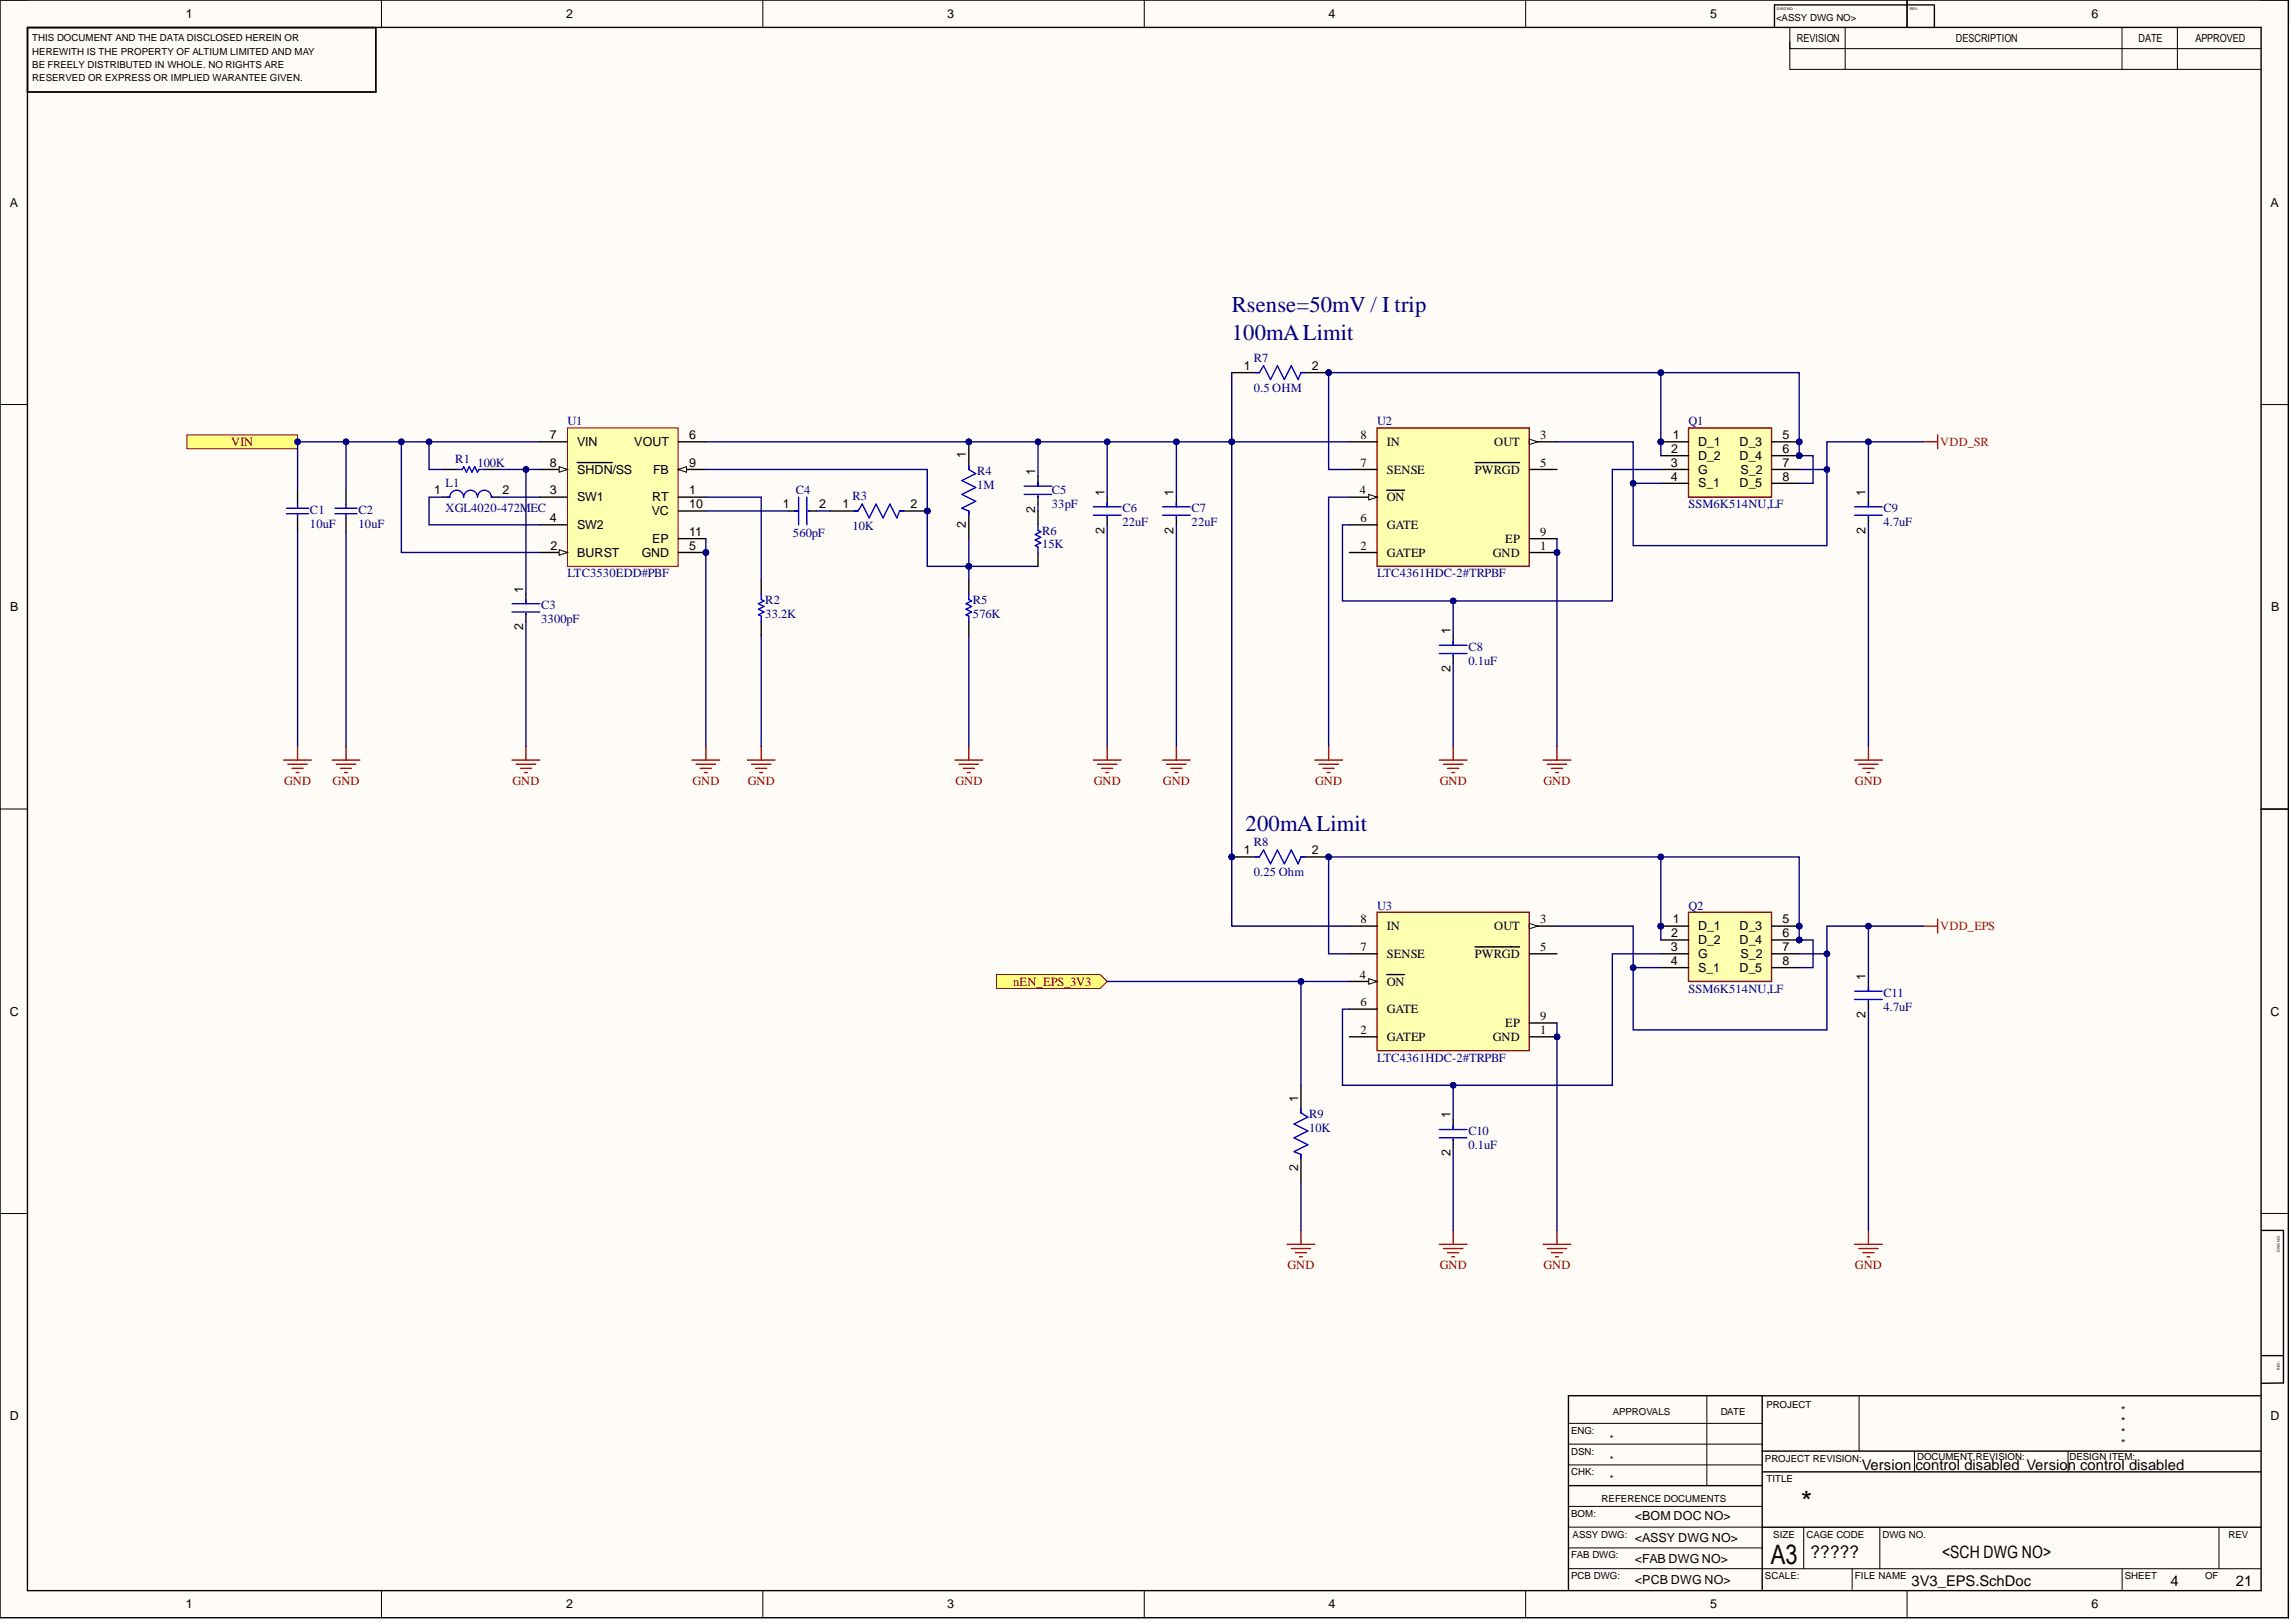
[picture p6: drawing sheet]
<svg xmlns="http://www.w3.org/2000/svg" width="420mm" height="297mm" viewBox="0 0 420 297" stroke-linecap="round" stroke-linejoin="round" font-family="sans-serif">
<defs><g id="words">
<text font-size="5.4" x="329.7" y="276.8">*</text>
<text font-size="4.9" x="324.2" y="286.2">A3</text>
<g font-size="4.1" fill="#000080">
<text x="225.5" y="57.1">Rsense=50mV / I trip</text>
<text x="225.5" y="62.2">100mALimit</text>
<text x="228" y="152.1">200mALimit</text>
</g>
<text font-size="3.2" x="331.5" y="285.1">?????</text>
<text font-size="3.1" x="355.6" y="285.1">&lt;SCH DWG NO&gt;</text>
<g font-size="2.7">
<text x="340.9" y="269">Version control disabled Version control disabled</text>
<text x="350" y="290.3">3V3_EPS.SchDoc</text>
<text x="397.4" y="290.3">4</text>
<text x="409.4" y="290.3">21</text>
</g>
<g font-size="2.3">
<text x="34" y="3.3">1</text>
<text x="103.6" y="3.3">2</text>
<text x="173.4" y="3.3">3</text>
<text x="243.2" y="3.3">4</text>
<text x="313.1" y="3.3">5</text>
<text x="382.9" y="3.3">6</text>
<text x="1.8" y="37.8">A</text>
<text x="415.7" y="37.8">A</text>
<text x="227.7" y="67.7">1</text>
<text x="240.2" y="67.7">2</text>
<text x="100.7" y="80.4">7</text>
<text x="105.7" y="81.6">VIN</text>
<text x="116.1" y="81.6">VOUT</text>
<text x="126.2" y="80.4">6</text>
<text x="176.9" y="83.9" transform="rotate(-90 176.9 83.9)">1</text>
<text x="249.1" y="80.4">8</text>
<text x="253.9" y="81.6">IN</text>
<text x="273.6" y="81.6">OUT</text>
<text x="282" y="80.4">3</text>
<text x="306" y="82.9">2</text>
<text x="306.2" y="80.4">1</text>
<text x="310.9" y="81.6">D_1</text>
<text x="318.5" y="81.6">D_3</text>
<text x="326.3" y="80.4">5</text>
<text x="326.3" y="82.9">6</text>
<text x="100.7" y="85.4">8</text>
<text x="105.7" y="86.7">SHDN/SS</text>
<text x="119.6" y="86.7">FB</text>
<text x="126.2" y="85.4">9</text>
<text x="189.5" y="86.9" transform="rotate(-90 189.5 86.9)">1</text>
<text x="249.1" y="85.4">7</text>
<text x="253.9" y="86.7">SENSE</text>
<text x="270" y="86.7">PWRGD</text>
<text x="282" y="85.4">5</text>
<text x="305.9" y="85.4">3</text>
<text x="305.9" y="88">4</text>
<text x="310.9" y="84.2">D_2</text>
<text x="310.9" y="86.7">G</text>
<text x="310.9" y="89.2">S_1</text>
<text x="318.5" y="84.2">D_4</text>
<text x="318.5" y="89.2">D_5</text>
<text x="318.7" y="86.7">S_2</text>
<text x="326.3" y="85.4">7</text>
<text x="326.3" y="88">8</text>
<text x="79.5" y="90.5">1</text>
<text x="92" y="90.5">2</text>
<text x="100.7" y="90.5">3</text>
<text x="100.7" y="95.6">4</text>
<text x="105.7" y="91.8">SW1</text>
<text x="119.3" y="94.3">VC</text>
<text x="119.4" y="91.8">RT</text>
<text x="126.2" y="90.5">1</text>
<text x="126.2" y="93">10</text>
<text x="143.3" y="93">1</text>
<text x="150" y="93">2</text>
<text x="154.2" y="93">1</text>
<text x="166.7" y="93">2</text>
<text x="189.5" y="93.9" transform="rotate(-90 189.5 93.9)">2</text>
<text x="202.2" y="90.7" transform="rotate(-90 202.2 90.7)">1</text>
<text x="214.9" y="90.7" transform="rotate(-90 214.9 90.7)">1</text>
<text x="249" y="90.5">4</text>
<text x="249.1" y="95.6">6</text>
<text x="253.9" y="91.8">ON</text>
<text x="341.5" y="90.7" transform="rotate(-90 341.5 90.7)">1</text>
<text x="100.8" y="100.6">2</text>
<text x="105.7" y="101.9">BURST</text>
<text x="105.7" y="96.8">SW2</text>
<text x="117.5" y="101.9">GND</text>
<text x="119.4" y="99.3">EP</text>
<text x="126.2" y="100.6">5</text>
<text x="126.2" y="98.1">11</text>
<text x="176.9" y="96.6" transform="rotate(-90 176.9 96.6)">2</text>
<text x="202.2" y="97.7" transform="rotate(-90 202.2 97.7)">2</text>
<text x="214.9" y="97.7" transform="rotate(-90 214.9 97.7)">2</text>
<text x="249.1" y="100.6">2</text>
<text x="253.9" y="96.8">GATE</text>
<text x="253.9" y="101.9">GATEP</text>
<text x="273.3" y="101.9">GND</text>
<text x="275.6" y="99.3">EP</text>
<text x="282" y="98.1">9</text>
<text x="282" y="100.6">1</text>
<text x="341.5" y="97.7" transform="rotate(-90 341.5 97.7)">2</text>
<text x="1.9" y="111.8">B</text>
<text x="95.8" y="108.5" transform="rotate(-90 95.8 108.5)">1</text>
<text x="415.8" y="111.8">B</text>
<text x="95.8" y="115.4" transform="rotate(-90 95.8 115.4)">2</text>
<text x="265.5" y="116.1" transform="rotate(-90 265.5 116.1)">1</text>
<text x="265.5" y="123" transform="rotate(-90 265.5 123)">2</text>
<text x="227.7" y="156.3">1</text>
<text x="240.2" y="156.3">2</text>
<text x="249.1" y="169">8</text>
<text x="253.9" y="170.3">IN</text>
<text x="273.6" y="170.3">OUT</text>
<text x="282" y="169">3</text>
<text x="306" y="171.5">2</text>
<text x="306.2" y="169">1</text>
<text x="310.9" y="170.3">D_1</text>
<text x="310.9" y="172.8">D_2</text>
<text x="318.5" y="170.3">D_3</text>
<text x="318.5" y="172.8">D_4</text>
<text x="326.3" y="169">5</text>
<text x="326.3" y="171.5">6</text>
<text x="249" y="179.1">4</text>
<text x="249.1" y="174.1">7</text>
<text x="253.9" y="175.3">SENSE</text>
<text x="270" y="175.3">PWRGD</text>
<text x="282" y="174.1">5</text>
<text x="305.9" y="174.1">3</text>
<text x="305.9" y="176.6">4</text>
<text x="310.9" y="175.3">G</text>
<text x="310.9" y="177.9">S_1</text>
<text x="318.5" y="177.9">D_5</text>
<text x="318.7" y="175.3">S_2</text>
<text x="326.3" y="174.1">7</text>
<text x="326.3" y="176.6">8</text>
<text x="341.5" y="179.4" transform="rotate(-90 341.5 179.4)">1</text>
<text x="1.8" y="185.9">C</text>
<text x="249.1" y="184.2">6</text>
<text x="253.9" y="180.4">ON</text>
<text x="253.9" y="185.5">GATE</text>
<text x="415.7" y="185.9">C</text>
<text x="249.1" y="189.2">2</text>
<text x="253.9" y="190.5">GATEP</text>
<text x="273.3" y="190.5">GND</text>
<text x="275.6" y="188">EP</text>
<text x="282" y="186.7">9</text>
<text x="282" y="189.2">1</text>
<text x="341.5" y="186.3" transform="rotate(-90 341.5 186.3)">2</text>
<text x="237.7" y="201.7" transform="rotate(-90 237.7 201.7)">1</text>
<text x="265.5" y="204.7" transform="rotate(-90 265.5 204.7)">1</text>
<text x="237.7" y="214.4" transform="rotate(-90 237.7 214.4)">2</text>
<text x="265.5" y="211.6" transform="rotate(-90 265.5 211.6)">2</text>
<text x="1.8" y="259.9">D</text>
<text x="415.7" y="259.9">D</text>
<text x="299.3" y="278.2">&lt;BOM DOC NO&gt;</text>
<text x="299.3" y="286.1">&lt;FAB DWG NO&gt;</text>
<text x="299.3" y="282.3">&lt;ASSY DWG NO&gt;</text>
<text x="299.3" y="289.9">&lt;PCB DWG NO&gt;</text>
<text x="34" y="294.3">1</text>
<text x="103.6" y="294.3">2</text>
<text x="173.4" y="294.3">3</text>
<text x="243.2" y="294.3">4</text>
<text x="313.1" y="294.3">5</text>
<text x="382.9" y="294.3">6</text>
</g>
<g font-size="2.3" fill="#000080">
<text x="229.6" y="66.2">R7</text>
<text x="229.6" y="71.7">0.5 OHM</text>
<text x="103.9" y="77.8">U1</text>
<text x="252.1" y="77.8">U2</text>
<text x="309.1" y="77.8">Q1</text>
<text x="81.6" y="89.2">L1</text>
<text x="83.4" y="84.7">R1</text>
<text x="87.4" y="85.4">100K</text>
<text x="178.9" y="86.9">R4</text>
<text x="178.9" y="89.5">1M</text>
<text x="56.8" y="94">C1</text>
<text x="65.6" y="94">C2</text>
<text x="81.6" y="93.8">XGL4020-472MEC</text>
<text x="145.7" y="90.5">C4</text>
<text x="156.1" y="91.5">R3</text>
<text x="192.6" y="90.5">C5</text>
<text x="192.6" y="93">33pF</text>
<text x="205.5" y="93.8">C6</text>
<text x="218.2" y="93.8">C7</text>
<text x="309.1" y="93">SSM6K514NU,LF</text>
<text x="344.8" y="93.8">C9</text>
<text x="56.8" y="96.6">10uF</text>
<text x="65.6" y="96.6">10uF</text>
<text x="145.2" y="98.3">560pF</text>
<text x="156.1" y="97.1">10K</text>
<text x="190.8" y="97.8">R6</text>
<text x="190.8" y="100.4">15K</text>
<text x="205.5" y="96.3">22uF</text>
<text x="218.2" y="96.3">22uF</text>
<text x="344.8" y="96.3">4.7uF</text>
<text x="103.9" y="105.7">LTC3530EDD#PBF</text>
<text x="252.1" y="105.7">LTC4361HDC-2#TRPBF</text>
<text x="99.1" y="111.5">C3</text>
<text x="140.1" y="110.5">R2</text>
<text x="140.1" y="113">33.2K</text>
<text x="178.1" y="110.5">R5</text>
<text x="178.1" y="113">576K</text>
<text x="99.1" y="114">3300pF</text>
<text x="268.8" y="119.1">C8</text>
<text x="268.8" y="121.6">0.1uF</text>
<text x="229.6" y="154.8">R8</text>
<text x="229.6" y="160.4">0.25 Ohm</text>
<text x="252.1" y="166.5">U3</text>
<text x="309.1" y="166.5">Q2</text>
<text x="309.1" y="181.7">SSM6K514NU,LF</text>
<text x="344.8" y="182.4">C11</text>
<text x="344.8" y="184.9">4.7uF</text>
<text x="252.1" y="194.3">LTC4361HDC-2#TRPBF</text>
<text x="239.7" y="204.7">R9</text>
<text x="239.7" y="207.2">10K</text>
<text x="268.8" y="207.7">C10</text>
<text x="268.8" y="210.3">0.1uF</text>
</g>
<g font-size="2.3" fill="#800000">
<text x="42.3" y="81.6">VIN</text>
<text x="185.5" y="180.4">nEN_EPS_3V3</text>
</g>
<g font-size="2.3" fill="#f00">
<text x="355.2" y="81.6">VDD_SR</text>
<text x="355.2" y="170.3">VDD_EPS</text>
</g>
<g font-size="2.3" fill="#980000">
<text x="52" y="143.7">GND</text>
<text x="60.9" y="143.7">GND</text>
<text x="93.8" y="143.7">GND</text>
<text x="126.8" y="143.7">GND</text>
<text x="136.9" y="143.7">GND</text>
<text x="174.9" y="143.7">GND</text>
<text x="200.2" y="143.7">GND</text>
<text x="212.9" y="143.7">GND</text>
<text x="240.8" y="143.7">GND</text>
<text x="263.6" y="143.7">GND</text>
<text x="282.6" y="143.7">GND</text>
<text x="339.6" y="143.7">GND</text>
<text x="235.7" y="232.3">GND</text>
<text x="263.6" y="232.3">GND</text>
<text x="282.6" y="232.3">GND</text>
<text x="339.6" y="232.3">GND</text>
</g>
<g font-size="2">
<text x="329" y="7.7">REVISION</text>
<text x="358.1" y="7.7">DESCRIPTION</text>
<text x="391.5" y="7.7">DATE</text>
<text x="401.9" y="7.7">APPROVED</text>
<text x="388.3" y="262.8">*</text>
<text x="388.3" y="258.8">*</text>
<text x="388.3" y="260.8">*</text>
<text x="388.3" y="264.8">*</text>
</g>
<g font-size="1.8">
<text x="325.2" y="3.8">&lt;ASSY DWG NO&gt;</text>
<text x="5.9" y="7.6">THIS DOCUMENT AND THE DATA DISCLOSED HEREIN OR</text>
<text x="5.9" y="10">HEREWITH IS THE PROPERTY OF ALTIUM LIMITED AND MAY</text>
<text x="5.9" y="12.5">BE FREELY DISTRIBUTED IN WHOLE. NO RIGHTS ARE</text>
<text x="5.9" y="14.9">RESERVED OR EXPRESS OR IMPLIED WARANTEE GIVEN.</text>
<text x="323.4" y="257.6">PROJECT</text>
<text x="287.7" y="262.4">ENG:</text>
<text x="294.8" y="264">*</text>
<text x="295.3" y="258.9">APPROVALS</text>
<text x="315" y="258.9">DATE</text>
<text x="287.7" y="266.2">DSN:</text>
<text x="294.8" y="267.8">*</text>
<text x="323.1" y="267.5">PROJECT REVISION:</text>
<text x="351" y="267.2">DOCUMENT REVISION:</text>
<text x="378.9" y="267.2">DESIGN ITEM:</text>
<text x="287.7" y="270">CHK:</text>
<text x="293.2" y="274.8">REFERENCE DOCUMENTS</text>
<text x="294.8" y="271.3">*</text>
<text x="323.4" y="271.3">TITLE</text>
<text x="287.7" y="277.6">BOM:</text>
<text x="287.9" y="281.4">ASSY DWG:</text>
<text x="324.7" y="281.4">SIZE</text>
<text x="330.7" y="281.4">CAGE CODE</text>
<text x="344.7" y="281.4">DWG NO.</text>
<text x="408" y="281.4">REV</text>
<text x="287.7" y="285.2">FAB DWG:</text>
<text x="287.7" y="289">PCB DWG:</text>
<text x="323.1" y="289">SCALE:</text>
<text x="339.6" y="289">FILE NAME</text>
<text x="389" y="289">SHEET</text>
<text x="403.7" y="289">OF</text>
</g>
<g font-size=".7">
<text x="325.3" y="1.8">DWG NO:</text>
<text x="349.7" y="1.8">REV:</text>
<text x="417.4" y="229.1" transform="rotate(-90 417.4 229.1)">DWG NO:</text>
<text x="417.4" y="250.7" transform="rotate(-90 417.4 250.7)">REV:</text>
</g>
</g></defs>
<g fill="#fffcf8">
<path d="M0 0h419v296.1h-419z" fill-rule="evenodd"/>
<path d="M5.1 5.1h408.8v286h-408.8z" fill-rule="evenodd"/>
</g>
<g fill="none" stroke="#000" stroke-width=".18">
<path d="M0 0h5.1M69.8 0v5.1M139.7 0v5.1M209.5 0v5.1M279.3 0v5.1M327.7 5.1v7.6M327.7 8.9h86.1M327.7 12.7h86.1M337.8 5.1v7.6M349.1 0v5.1M388.5 5.1v7.6M398.6 5.1v7.6"/>
<path d="M413.9 0h5.1v5.1M0 74h5.1M413.9 74h5.1M0 148.1h5.1M413.9 148.1h5.1M0 222.1h5.1M413.9 222.1h5.1M312.5 255.4v16.5M340.4 255.4v10.2M287.2 264.3h35.4M287.2 260.5h35.4M287.2 268.1h35.4"/>
<path d="M287.2 279.5h35.4M287.2 275.7h35.4M330.2 279.5v7.6M344.2 279.5v7.6M350.5 265.6v3.8M378.6 265.6v3.8M406.3 279.5v7.6M69.8 291.1v5M139.7 291.1v5M209.5 291.1v5M279.3 291.1v5M287.2 287.1h126.7"/>
<path d="M287.2 283.3h35.4M339.1 287.1v3.8M349.1 291.1v5M388.5 287.1v3.8M419 291.1v5"/>
</g>
<g fill="none" stroke="#000" stroke-width=".25">
<path d="M0 0h418.9v296.1h-418.9zM5 5h409v286.1h-409zM68.8 5.1v11.7h-63.8M324.9 .9v4M324.9 .9h29.2M349.1 0v5M354.1 1v4M414 148.1h5M414.1 225.2h4v27.9l-4.1 .1M322.6 255.4v35.5M413.9 255.5l-126.7-.1v35.5M414.1 248.1h4"/>
<path d="M287.2 271.9h35.4M322.6 265.6h91.3M322.6 269.4h91.3M322.6 279.5h91.3"/>
</g>
<circle cx="129.2" cy="101.1" r=".51" fill="#000080"/>
<circle cx="129.2" cy="101.1" r=".51" fill="none" stroke="#000080" stroke-width=".18"/>
<path d="M103.9 78.3h20.3v25.3h-20.3z" fill-rule="evenodd" fill="#ffffb0"/>
<path d="M103.9 78.3h20.3v25.3h-20.3z" fill="none" stroke="#800000" stroke-width=".18"/>
<path d="M124.2 91h5M98.8 101.1h5.1" fill="none" stroke="#000" stroke-width=".25"/>
<path d="M102.4 100.6l1.5 .5-1.5 .5z" fill="#f8fcff"/>
<path d="M102.4 100.6l1.5 .5-1.5 .5z" fill="none" stroke="#000" stroke-width=".18"/>
<path d="M98.8 91h5.1M98.8 96.1h5.1M124.2 101.1h5" fill="none" stroke="#000" stroke-width=".25"/>
<circle cx="129.2" cy="101.1" r=".51" fill="#000080"/>
<circle cx="129.2" cy="101.1" r=".51" fill="none" stroke="#000080" stroke-width=".18"/>
<path d="M98.8 80.9h5.1M98.8 85.9h5.1M124.2 80.9h5" fill="none" stroke="#000" stroke-width=".25"/>
<path d="M102.4 85.4l1.5 .5-1.5 .5z" fill="#f8fcff"/>
<path d="M102.4 85.4l1.5 .5-1.5 .5z" fill="none" stroke="#000" stroke-width=".18"/>
<path d="M105.7 84.7h6.4M124.2 85.9h5" fill="none" stroke="#000" stroke-width=".25"/>
<path d="M124.2 85.9l1.5-.5v1z" fill="#f8fcff"/>
<path d="M124.2 85.9l1.5-.5v1z" fill="none" stroke="#000" stroke-width=".18"/>
<path d="M63.3 89.7v2.6M63.3 94.8v2.5M81.1 85.9h2.5M88.7 85.9h2.5M124.2 93.5h5M124.2 98.6h5M144.4 93.5h1.8M148 93.5h1.5M202.7 91v1.8M202.7 94.5v1.6M139.4 106.2v2.5M139.4 113.8v2.5" fill="none" stroke="#000" stroke-width=".25"/>
<g fill="none" stroke="#00f" stroke-width=".25">
<path d="M61.3 93h4.1M61.3 94h4.1M63.3 92.3v.7M63.3 94v.8M83.6 85.9h1l.3-.5 .5 1 .5-1 .5 1 .5-1 .5 1 .3-.5h1M145.4 93.5h.8M146.2 91v5.1M147.7 91v5.1M148 93.5h.2M200.2 92.8h5M200.2 94.3h5M202.7 92v.8"/>
<path d="M202.7 94.5v.3M139.4 108.7v1l.5 .3-1 .5 1 .5-1 .5 1 .5-1 .5 .5 .3v1"/>
</g>
<circle cx="169.8" cy="93.5" r=".51" fill="#000080"/>
<circle cx="169.8" cy="93.5" r=".51" fill="none" stroke="#000080" stroke-width=".18"/>
<path d="M152 93.5h5.1M164.7 93.5h5.1" fill="none" stroke="#000" stroke-width=".25"/>
<circle cx="169.8" cy="93.5" r=".51" fill="#000080"/>
<circle cx="169.8" cy="93.5" r=".51" fill="none" stroke="#000080" stroke-width=".18"/>
<g fill="none" stroke="#00f" stroke-width=".25">
<path d="M52.5 93h4M52.5 94h4M54.5 92.3v.7M54.5 94v.8M156.3 93.5h.8l.8-1.2 1.2 2.5 1.3-2.5 1.3 2.5 1.2-2.5 1.3 2.5 .5-1.3h.8M187.5 89h5.1M187.5 90.5h5.1M190 88.2v.8M190 90.7v.3M190 96.1v1l.5 .2-1 .5 1 .5-1 .5 1 .5-1 .6 .5 .2v1M212.8 92.8h5.1M212.8 94.3h5.1"/>
<path d="M215.4 92v.8M215.4 94.5v.3M177.4 108.7v1l.5 .3-1 .5 1 .5-1 .5 1 .5-1 .5 .5 .3v1"/>
</g>
<g fill="none" stroke="#980000" stroke-width=".25">
<path d="M51.9 139.1h5.1M52.7 139.9h3.6M54.5 136.6v2.5M60.8 139.1h5.1M61.6 139.9h3.5M63.3 136.6v2.5M93.8 139.1h5M94.5 139.9h3.6M96.3 136.6v2.5M126.7 139.1h5.1M127.5 139.9h3.5M129.2 136.6v2.5"/>
<path d="M136.8 139.1h5.1M137.6 139.9h3.5M139.4 136.6v2.5M200.2 139.1h5M200.9 139.9h3.6M202.7 136.6v2.5M212.8 139.1h5.1M213.6 139.9h3.5M215.4 136.6v2.5M53.5 140.6h2M54.2 141.4h.5M62.3 140.6h2.1"/>
<path d="M63.1 141.4h.5M95.3 140.6h2M96 141.4h.5M128.2 140.6h2M129 141.4h.5M138.4 140.6h2M139.1 141.4h.5M201.7 140.6h2M202.5 141.4h.5M214.4 140.6h2M215.1 141.4h.5"/>
</g>
<path d="M54.5 89.7v2.6M54.5 94.8v2.5M190 87.2v1.8M190 90.7v1.6M190 93.5v2.6M215.4 91v1.8M215.4 94.5v1.6M177.4 106.2v2.5M177.4 113.8v2.5M190 101.1v2.6" fill="none" stroke="#000" stroke-width=".25"/>
<circle cx="177.4" cy="80.9" r=".51" fill="#000080"/>
<circle cx="177.4" cy="80.9" r=".51" fill="none" stroke="#000080" stroke-width=".18"/>
<path d="M177.4 80.9v5" fill="none" stroke="#000" stroke-width=".25"/>
<circle cx="177.4" cy="80.9" r=".51" fill="#000080"/>
<circle cx="177.4" cy="80.9" r=".51" fill="none" stroke="#000080" stroke-width=".18"/>
<path d="M177.4 93.5v5.1" fill="none" stroke="#000" stroke-width=".25"/>
<path d="M177.4 85.2v.7l1.2 .8-2.5 1.3 2.5 1.2-2.5 1.3 2.5 1.3-2.5 1.2 1.3 .5v.8" fill="none" stroke="#00f" stroke-width=".25"/>
<path d="M174.8 139.1h5.1M175.6 139.9h3.5M177.4 136.6v2.5M176.4 140.6h2M177.1 141.4h.5" fill="none" stroke="#980000" stroke-width=".25"/>
<circle cx="285.1" cy="101.1" r=".51" fill="#000080"/>
<circle cx="285.1" cy="101.1" r=".51" fill="none" stroke="#000080" stroke-width=".18"/>
<path d="M252.1 78.3h27.9v25.4h-27.9z" fill-rule="evenodd" fill="#ffffb0"/>
<path d="M252.1 78.3h27.9v25.4h-27.9z" fill="none" stroke="#800000" stroke-width=".25"/>
<path d="M247 91h5.1" fill="none" stroke="#000" stroke-width=".25"/>
<path d="M250.6 90.5l1.5 .5-1.5 .5z" fill="#f8fcff"/>
<path d="M250.6 90.5l1.5 .5-1.5 .5z" fill="none" stroke="#000" stroke-width=".18"/>
<path d="M247 96.1h5.1M247 80.9h5.1M253.9 89.7h3.3M270 84.7h8.2M280 85.9h5.1M280 98.6h5.1M280 80.9h5.1M247 101.1h5.1" fill="none" stroke="#000" stroke-width=".25"/>
<path d="M280 80.4l1.5 .5-1.5 .5z" fill="#f8fcff"/>
<path d="M280 80.4l1.5 .5-1.5 .5z" fill="none" stroke="#000" stroke-width=".18"/>
<path d="M247 85.9h5.1M280 101.1h5.1" fill="none" stroke="#000" stroke-width=".25"/>
<circle cx="285.1" cy="101.1" r=".51" fill="#000080"/>
<circle cx="285.1" cy="101.1" r=".51" fill="none" stroke="#000080" stroke-width=".18"/>
<circle cx="304.1" cy="80.9" r=".51" fill="#000080"/>
<circle cx="304.1" cy="80.9" r=".51" fill="none" stroke="#000080" stroke-width=".18"/>
<circle cx="329.4" cy="80.9" r=".51" fill="#000080"/>
<circle cx="329.4" cy="80.9" r=".51" fill="none" stroke="#000080" stroke-width=".18"/>
<circle cx="329.4" cy="83.4" r=".51" fill="#000080"/>
<circle cx="329.4" cy="83.4" r=".51" fill="none" stroke="#000080" stroke-width=".18"/>
<path d="M309.1 78.3h15.2v12.7h-15.2z" fill-rule="evenodd" fill="#ffffb0"/>
<path d="M309.1 78.3h15.2v12.7h-15.2z" fill="none" stroke="#800000" stroke-width=".25"/>
<path d="M304.1 80.9h5" fill="none" stroke="#000" stroke-width=".25"/>
<circle cx="304.1" cy="80.9" r=".51" fill="#000080"/>
<circle cx="304.1" cy="80.9" r=".51" fill="none" stroke="#000080" stroke-width=".18"/>
<path d="M304.1 83.4h5M304.1 85.9h5M304.1 88.5h5M324.3 80.9h5.1" fill="none" stroke="#000" stroke-width=".25"/>
<circle cx="329.4" cy="80.9" r=".51" fill="#000080"/>
<circle cx="329.4" cy="80.9" r=".51" fill="none" stroke="#000080" stroke-width=".18"/>
<path d="M324.3 83.4h5.1" fill="none" stroke="#000" stroke-width=".25"/>
<circle cx="329.4" cy="83.4" r=".51" fill="#000080"/>
<circle cx="329.4" cy="83.4" r=".51" fill="none" stroke="#000080" stroke-width=".18"/>
<path d="M324.3 85.9h5.1M324.3 88.5h5.1M342.1 91v1.8M342.1 94.5v1.6" fill="none" stroke="#000" stroke-width=".25"/>
<g fill="none" stroke="#980000" stroke-width=".25">
<path d="M240.7 139.1h5.1M241.5 139.9h3.5M243.2 136.6v2.5M263.5 139.1h5.1M264.3 139.9h3.5M266.1 136.6v2.5M282.5 139.1h5.1M283.3 139.9h3.5M285.1 136.6v2.5M339.5 139.1h5.1M340.3 139.9h3.5M342.1 136.6v2.5"/>
<path d="M242.2 140.6h2.1M243 141.4h.5M265 140.6h2.1M265.8 141.4h.5M284 140.6h2.1M284.8 141.4h.5M341.1 140.6h2M341.8 141.4h.5"/>
</g>
<path d="M339.5 92.8h5.1M339.5 94.3h5.1M342.1 92v.8M342.1 94.5v.3" fill="none" stroke="#00f" stroke-width=".25"/>
<circle cx="243.2" cy="68.2" r=".51" fill="#000080"/>
<circle cx="243.2" cy="68.2" r=".51" fill="none" stroke="#000080" stroke-width=".18"/>
<path d="M225.5 68.2h5.1M238.2 68.2h5" fill="none" stroke="#000" stroke-width=".25"/>
<circle cx="243.2" cy="68.2" r=".51" fill="#000080"/>
<circle cx="243.2" cy="68.2" r=".51" fill="none" stroke="#000080" stroke-width=".18"/>
<path d="M229.8 68.2h.8l.7-1.3 1.3 2.6 1.3-2.6 1.2 2.6 1.3-2.6 1.3 2.6 .5-1.3h.7" fill="none" stroke="#00f" stroke-width=".25"/>
<path d="M34.2 79.6h20.3v2.5h-20.3z" fill-rule="evenodd" fill="#ffff80"/>
<path d="M34.2 79.6h20.3v2.5h-20.3z" fill="none" stroke="#800000" stroke-width=".18"/>
<circle cx="54.5" cy="80.9" r=".51" fill="#000080"/>
<circle cx="54.5" cy="80.9" r=".51" fill="none" stroke="#000080" stroke-width=".18"/>
<circle cx="285.1" cy="189.8" r=".51" fill="#000080"/>
<circle cx="285.1" cy="189.8" r=".51" fill="none" stroke="#000080" stroke-width=".18"/>
<path d="M252.1 167h27.9v25.3h-27.9z" fill-rule="evenodd" fill="#ffffb0"/>
<path d="M252.1 167h27.9v25.3h-27.9z" fill="none" stroke="#800000" stroke-width=".25"/>
<path d="M247 179.6h5.1" fill="none" stroke="#000" stroke-width=".25"/>
<path d="M250.6 179.1l1.5 .5-1.5 .5z" fill="#f8fcff"/>
<path d="M250.6 179.1l1.5 .5-1.5 .5z" fill="none" stroke="#000" stroke-width=".18"/>
<path d="M247 169.5h5.1M253.9 178.4h3.3M270 173.3h8.2M280 174.6h5.1M280 169.5h5.1M247 184.7h5.1M247 189.8h5.1M280 187.2h5.1" fill="none" stroke="#000" stroke-width=".25"/>
<path d="M280 169l1.5 .5-1.5 .5z" fill="#f8fcff"/>
<path d="M280 169l1.5 .5-1.5 .5z" fill="none" stroke="#000" stroke-width=".18"/>
<path d="M247 174.6h5.1M280 189.8h5.1" fill="none" stroke="#000" stroke-width=".25"/>
<circle cx="285.1" cy="189.8" r=".51" fill="#000080"/>
<circle cx="285.1" cy="189.8" r=".51" fill="none" stroke="#000080" stroke-width=".18"/>
<circle cx="304.1" cy="169.5" r=".51" fill="#000080"/>
<circle cx="304.1" cy="169.5" r=".51" fill="none" stroke="#000080" stroke-width=".18"/>
<circle cx="329.4" cy="169.5" r=".51" fill="#000080"/>
<circle cx="329.4" cy="169.5" r=".51" fill="none" stroke="#000080" stroke-width=".18"/>
<circle cx="329.4" cy="172" r=".51" fill="#000080"/>
<circle cx="329.4" cy="172" r=".51" fill="none" stroke="#000080" stroke-width=".18"/>
<path d="M309.1 167h15.2v12.6h-15.2z" fill-rule="evenodd" fill="#ffffb0"/>
<path d="M309.1 167h15.2v12.6h-15.2z" fill="none" stroke="#800000" stroke-width=".25"/>
<path d="M304.1 169.5h5" fill="none" stroke="#000" stroke-width=".25"/>
<circle cx="304.1" cy="169.5" r=".51" fill="#000080"/>
<circle cx="304.1" cy="169.5" r=".51" fill="none" stroke="#000080" stroke-width=".18"/>
<path d="M304.1 172h5M304.1 174.6h5M304.1 177.1h5M324.3 169.5h5.1" fill="none" stroke="#000" stroke-width=".25"/>
<circle cx="329.4" cy="169.5" r=".51" fill="#000080"/>
<circle cx="329.4" cy="169.5" r=".51" fill="none" stroke="#000080" stroke-width=".18"/>
<path d="M324.3 172h5.1" fill="none" stroke="#000" stroke-width=".25"/>
<circle cx="329.4" cy="172" r=".51" fill="#000080"/>
<circle cx="329.4" cy="172" r=".51" fill="none" stroke="#000080" stroke-width=".18"/>
<path d="M324.3 174.6h5.1M324.3 177.1h5.1M342.1 179.6v1.8M342.1 183.2v1.5" fill="none" stroke="#000" stroke-width=".25"/>
<g fill="none" stroke="#980000" stroke-width=".25">
<path d="M235.6 227.7h5.1M236.4 228.5h3.6M237.2 229.3h2M237.9 230h.5M238.2 225.2v2.5M263.5 227.7h5.1M264.3 228.5h3.5M265 229.3h2.1M265.8 230h.5M266.1 225.2v2.5M282.5 227.7h5.1M283.3 228.5h3.5"/>
<path d="M284 229.3h2.1M284.8 230h.5M285.1 225.2v2.5M339.5 227.7h5.1M340.3 228.5h3.5M341.1 229.3h2M341.8 230h.5M342.1 225.2v2.5"/>
</g>
<path d="M339.5 181.4h5.1M339.5 182.9h5.1M342.1 180.6v.8M342.1 183.2v.2" fill="none" stroke="#00f" stroke-width=".25"/>
<path d="M182.4 178.4h19l1.3 1.2-1.3 1.3h-19z" fill-rule="evenodd" fill="#ffff80"/>
<path d="M182.4 178.4h19l1.3 1.2-1.3 1.3h-19z" fill="none" stroke="#800000" stroke-width=".18"/>
<path d="M96.3 108.7v1.8M96.3 112.3v1.5M266.1 116.3v1.8M266.1 119.9v1.5M238.2 198.6v5.1M238.2 211.3v5M266.1 205v1.7M266.1 208.5v1.5" fill="none" stroke="#000" stroke-width=".25"/>
<g fill="none" stroke="#00f" stroke-width=".25">
<path d="M93.8 110.5h5M93.8 112h5M96.3 109.7v.8M96.3 112.3v.2M263.5 118.1h5.1M263.5 119.6h5.1M266.1 117.3v.8M266.1 119.9v.2M238.2 202.9v.8l1.2 .7-2.5 1.3 2.5 1.3-2.5 1.2 2.5 1.3-2.5 1.3 1.3 .5v.7M263.5 206.7h5.1M263.5 208.2h5.1M266.1 206v.7"/>
<path d="M266.1 208.5v.2"/>
</g>
<circle cx="225.5" cy="156.8" r=".51" fill="#000080"/>
<circle cx="225.5" cy="156.8" r=".51" fill="none" stroke="#000080" stroke-width=".18"/>
<circle cx="243.2" cy="156.8" r=".51" fill="#000080"/>
<circle cx="243.2" cy="156.8" r=".51" fill="none" stroke="#000080" stroke-width=".18"/>
<path d="M225.5 156.8h5.1" fill="none" stroke="#000" stroke-width=".25"/>
<circle cx="225.5" cy="156.8" r=".51" fill="#000080"/>
<circle cx="225.5" cy="156.8" r=".51" fill="none" stroke="#000080" stroke-width=".18"/>
<path d="M238.2 156.8h5" fill="none" stroke="#000" stroke-width=".25"/>
<circle cx="243.2" cy="156.8" r=".51" fill="#000080"/>
<circle cx="243.2" cy="156.8" r=".51" fill="none" stroke="#000080" stroke-width=".18"/>
<path d="M81.8 91h.6a1.27 1.27 0 0 1 1.2-1.3 1.27 1.27 0 0 1 1.3 1.3 1.27 1.27 0 0 1 1.3-1.3 1.27 1.27 0 0 1 1.2 1.3 1.27 1.27 0 0 1 1.3-1.3 1.27 1.27 0 0 1 1.3 1.3h.2M229.8 156.8h.8l.7-1.2 1.3 2.5 1.3-2.5 1.2 2.5 1.3-2.5 1.3 2.5 .5-1.3h.7" fill="none" stroke="#00f" stroke-width=".25"/>
<path d="M354.7 79.6v2.5M352.2 80.9h2.5M352.2 169.5h2.5M354.7 168.2v2.6" fill="none" stroke="#f00" stroke-width=".25"/>
<path d="M81.1 91h1.3M90 91h1.2" fill="none" stroke="#000" stroke-width=".25"/>
<path d="M91.2 91h7.6M98.8 80.9h-44.3v8.8" fill="none" stroke="#000080" stroke-width=".25"/>
<circle cx="78.6" cy="80.9" r=".51" fill="#000080"/>
<circle cx="78.6" cy="80.9" r=".51" fill="none" stroke="#000080" stroke-width=".18"/>
<circle cx="73.5" cy="80.9" r=".51" fill="#000080"/>
<circle cx="73.5" cy="80.9" r=".51" fill="none" stroke="#000080" stroke-width=".18"/>
<circle cx="63.3" cy="80.9" r=".51" fill="#000080"/>
<circle cx="63.3" cy="80.9" r=".51" fill="none" stroke="#000080" stroke-width=".18"/>
<circle cx="54.5" cy="80.9" r=".51" fill="#000080"/>
<circle cx="54.5" cy="80.9" r=".51" fill="none" stroke="#000080" stroke-width=".18"/>
<path d="M63.3 80.9v8.8" fill="none" stroke="#000080" stroke-width=".25"/>
<circle cx="63.3" cy="80.9" r=".51" fill="#000080"/>
<circle cx="63.3" cy="80.9" r=".51" fill="none" stroke="#000080" stroke-width=".18"/>
<path d="M73.5 80.9v20.2h25.3" fill="none" stroke="#000080" stroke-width=".25"/>
<circle cx="73.5" cy="80.9" r=".51" fill="#000080"/>
<circle cx="73.5" cy="80.9" r=".51" fill="none" stroke="#000080" stroke-width=".18"/>
<path d="M91.2 85.9h7.6" fill="none" stroke="#000080" stroke-width=".25"/>
<circle cx="96.3" cy="85.9" r=".51" fill="#000080"/>
<circle cx="96.3" cy="85.9" r=".51" fill="none" stroke="#000080" stroke-width=".18"/>
<path d="M78.6 80.9v5h2.5" fill="none" stroke="#000080" stroke-width=".25"/>
<circle cx="78.6" cy="80.9" r=".51" fill="#000080"/>
<circle cx="78.6" cy="80.9" r=".51" fill="none" stroke="#000080" stroke-width=".18"/>
<path d="M129.2 91h10.2v15.2M129.2 98.6v38" fill="none" stroke="#000080" stroke-width=".25"/>
<circle cx="129.2" cy="101.1" r=".51" fill="#000080"/>
<circle cx="129.2" cy="101.1" r=".51" fill="none" stroke="#000080" stroke-width=".18"/>
<path d="M129.2 85.9h40.6v7.6M129.2 93.5h15.2M139.4 116.3v20.3" fill="none" stroke="#000080" stroke-width=".25"/>
<circle cx="169.8" cy="93.5" r=".51" fill="#000080"/>
<circle cx="169.8" cy="93.5" r=".51" fill="none" stroke="#000080" stroke-width=".18"/>
<path d="M96.3 85.9v22.8" fill="none" stroke="#000080" stroke-width=".25"/>
<circle cx="96.3" cy="85.9" r=".51" fill="#000080"/>
<circle cx="96.3" cy="85.9" r=".51" fill="none" stroke="#000080" stroke-width=".18"/>
<path d="M149.5 93.5h2.5M190 80.9v6.3M96.3 113.8v22.8" fill="none" stroke="#000080" stroke-width=".25"/>
<circle cx="190" cy="80.9" r=".51" fill="#000080"/>
<circle cx="190" cy="80.9" r=".51" fill="none" stroke="#000080" stroke-width=".18"/>
<path d="M177.4 103.7h12.6" fill="none" stroke="#000080" stroke-width=".25"/>
<circle cx="177.4" cy="103.7" r=".51" fill="#000080"/>
<circle cx="177.4" cy="103.7" r=".51" fill="none" stroke="#000080" stroke-width=".18"/>
<path d="M169.8 93.5v10.2h7.6" fill="none" stroke="#000080" stroke-width=".25"/>
<circle cx="177.4" cy="103.7" r=".51" fill="#000080"/>
<circle cx="177.4" cy="103.7" r=".51" fill="none" stroke="#000080" stroke-width=".18"/>
<circle cx="169.8" cy="93.5" r=".51" fill="#000080"/>
<circle cx="169.8" cy="93.5" r=".51" fill="none" stroke="#000080" stroke-width=".18"/>
<path d="M54.5 97.3v39.3M63.3 97.3v39.3M202.7 96.1v40.5M215.4 96.1v40.5M285.1 98.6v38M177.4 116.3v20.3" fill="none" stroke="#000080" stroke-width=".25"/>
<circle cx="285.1" cy="101.1" r=".51" fill="#000080"/>
<circle cx="285.1" cy="101.1" r=".51" fill="none" stroke="#000080" stroke-width=".18"/>
<path d="M304.1 85.9h-8.9v24.1h-49.4v-13.9h1.2" fill="none" stroke="#000080" stroke-width=".25"/>
<circle cx="266.1" cy="110" r=".51" fill="#000080"/>
<circle cx="266.1" cy="110" r=".51" fill="none" stroke="#000080" stroke-width=".18"/>
<path d="M285.1 80.9h13.9v7.6" fill="none" stroke="#000080" stroke-width=".25"/>
<circle cx="299" cy="88.5" r=".51" fill="#000080"/>
<circle cx="299" cy="88.5" r=".51" fill="none" stroke="#000080" stroke-width=".18"/>
<path d="M329.4 85.9h5.1v14h-35.5v-11.4h5.1" fill="none" stroke="#000080" stroke-width=".25"/>
<circle cx="299" cy="88.5" r=".51" fill="#000080"/>
<circle cx="299" cy="88.5" r=".51" fill="none" stroke="#000080" stroke-width=".18"/>
<circle cx="334.5" cy="85.9" r=".51" fill="#000080"/>
<circle cx="334.5" cy="85.9" r=".51" fill="none" stroke="#000080" stroke-width=".18"/>
<path d="M266.1 110v6.3" fill="none" stroke="#000080" stroke-width=".25"/>
<circle cx="266.1" cy="110" r=".51" fill="#000080"/>
<circle cx="266.1" cy="110" r=".51" fill="none" stroke="#000080" stroke-width=".18"/>
<path d="M329.4 83.4h2.5v5.1h-2.5M342.1 96.1v40.5M266.1 121.4v15.2" fill="none" stroke="#000080" stroke-width=".25"/>
<circle cx="329.4" cy="83.4" r=".51" fill="#000080"/>
<circle cx="329.4" cy="83.4" r=".51" fill="none" stroke="#000080" stroke-width=".18"/>
<path d="M304.1 80.9v2.5" fill="none" stroke="#000080" stroke-width=".25"/>
<circle cx="304.1" cy="80.9" r=".51" fill="#000080"/>
<circle cx="304.1" cy="80.9" r=".51" fill="none" stroke="#000080" stroke-width=".18"/>
<path d="M304.1 68.2v12.7" fill="none" stroke="#000080" stroke-width=".25"/>
<circle cx="304.1" cy="80.9" r=".51" fill="#000080"/>
<circle cx="304.1" cy="80.9" r=".51" fill="none" stroke="#000080" stroke-width=".18"/>
<circle cx="304.1" cy="68.2" r=".51" fill="#000080"/>
<circle cx="304.1" cy="68.2" r=".51" fill="none" stroke="#000080" stroke-width=".18"/>
<path d="M202.7 80.9v10.1M247 91h-3.8v45.6" fill="none" stroke="#000080" stroke-width=".25"/>
<circle cx="202.7" cy="80.9" r=".51" fill="#000080"/>
<circle cx="202.7" cy="80.9" r=".51" fill="none" stroke="#000080" stroke-width=".18"/>
<path d="M129.2 80.9h117.8" fill="none" stroke="#000080" stroke-width=".25"/>
<circle cx="177.4" cy="80.9" r=".51" fill="#000080"/>
<circle cx="177.4" cy="80.9" r=".51" fill="none" stroke="#000080" stroke-width=".18"/>
<circle cx="190" cy="80.9" r=".51" fill="#000080"/>
<circle cx="190" cy="80.9" r=".51" fill="none" stroke="#000080" stroke-width=".18"/>
<circle cx="202.7" cy="80.9" r=".51" fill="#000080"/>
<circle cx="202.7" cy="80.9" r=".51" fill="none" stroke="#000080" stroke-width=".18"/>
<circle cx="215.4" cy="80.9" r=".51" fill="#000080"/>
<circle cx="215.4" cy="80.9" r=".51" fill="none" stroke="#000080" stroke-width=".18"/>
<circle cx="225.5" cy="80.9" r=".51" fill="#000080"/>
<circle cx="225.5" cy="80.9" r=".51" fill="none" stroke="#000080" stroke-width=".18"/>
<path d="M329.4 83.4v-15.2h-86.2v17.7h3.8" fill="none" stroke="#000080" stroke-width=".25"/>
<circle cx="329.4" cy="83.4" r=".51" fill="#000080"/>
<circle cx="329.4" cy="83.4" r=".51" fill="none" stroke="#000080" stroke-width=".18"/>
<circle cx="329.4" cy="80.9" r=".51" fill="#000080"/>
<circle cx="329.4" cy="80.9" r=".51" fill="none" stroke="#000080" stroke-width=".18"/>
<circle cx="304.1" cy="68.2" r=".51" fill="#000080"/>
<circle cx="304.1" cy="68.2" r=".51" fill="none" stroke="#000080" stroke-width=".18"/>
<circle cx="243.2" cy="68.2" r=".51" fill="#000080"/>
<circle cx="243.2" cy="68.2" r=".51" fill="none" stroke="#000080" stroke-width=".18"/>
<path d="M215.4 80.9v10.1" fill="none" stroke="#000080" stroke-width=".25"/>
<circle cx="215.4" cy="80.9" r=".51" fill="#000080"/>
<circle cx="215.4" cy="80.9" r=".51" fill="none" stroke="#000080" stroke-width=".18"/>
<path d="M225.5 68.2v12.7" fill="none" stroke="#000080" stroke-width=".25"/>
<circle cx="225.5" cy="80.9" r=".51" fill="#000080"/>
<circle cx="225.5" cy="80.9" r=".51" fill="none" stroke="#000080" stroke-width=".18"/>
<path d="M177.4 98.6v5.1" fill="none" stroke="#000080" stroke-width=".25"/>
<circle cx="177.4" cy="103.7" r=".51" fill="#000080"/>
<circle cx="177.4" cy="103.7" r=".51" fill="none" stroke="#000080" stroke-width=".18"/>
<path d="M177.4 103.7v2.5" fill="none" stroke="#000080" stroke-width=".25"/>
<circle cx="177.4" cy="103.7" r=".51" fill="#000080"/>
<circle cx="177.4" cy="103.7" r=".51" fill="none" stroke="#000080" stroke-width=".18"/>
<path d="M190 92.3v1.2M285.1 187.2v38" fill="none" stroke="#000080" stroke-width=".25"/>
<circle cx="285.1" cy="189.8" r=".51" fill="#000080"/>
<circle cx="285.1" cy="189.8" r=".51" fill="none" stroke="#000080" stroke-width=".18"/>
<path d="M304.1 174.6h-8.9v24h-49.4v-13.9h1.2" fill="none" stroke="#000080" stroke-width=".25"/>
<circle cx="266.1" cy="198.6" r=".51" fill="#000080"/>
<circle cx="266.1" cy="198.6" r=".51" fill="none" stroke="#000080" stroke-width=".18"/>
<path d="M285.1 169.5h13.9v7.6" fill="none" stroke="#000080" stroke-width=".25"/>
<circle cx="299" cy="177.1" r=".51" fill="#000080"/>
<circle cx="299" cy="177.1" r=".51" fill="none" stroke="#000080" stroke-width=".18"/>
<path d="M329.4 174.6h5.1v13.9h-35.5v-11.4h5.1" fill="none" stroke="#000080" stroke-width=".25"/>
<circle cx="299" cy="177.1" r=".51" fill="#000080"/>
<circle cx="299" cy="177.1" r=".51" fill="none" stroke="#000080" stroke-width=".18"/>
<circle cx="334.5" cy="174.6" r=".51" fill="#000080"/>
<circle cx="334.5" cy="174.6" r=".51" fill="none" stroke="#000080" stroke-width=".18"/>
<path d="M266.1 198.6v6.4" fill="none" stroke="#000080" stroke-width=".25"/>
<circle cx="266.1" cy="198.6" r=".51" fill="#000080"/>
<circle cx="266.1" cy="198.6" r=".51" fill="none" stroke="#000080" stroke-width=".18"/>
<path d="M329.4 172h2.5v5.1h-2.5M342.1 184.7v40.5M266.1 210v15.2" fill="none" stroke="#000080" stroke-width=".25"/>
<circle cx="329.4" cy="172" r=".51" fill="#000080"/>
<circle cx="329.4" cy="172" r=".51" fill="none" stroke="#000080" stroke-width=".18"/>
<path d="M304.1 169.5v2.5" fill="none" stroke="#000080" stroke-width=".25"/>
<circle cx="304.1" cy="169.5" r=".51" fill="#000080"/>
<circle cx="304.1" cy="169.5" r=".51" fill="none" stroke="#000080" stroke-width=".18"/>
<path d="M304.1 156.8v12.7" fill="none" stroke="#000080" stroke-width=".25"/>
<circle cx="304.1" cy="169.5" r=".51" fill="#000080"/>
<circle cx="304.1" cy="169.5" r=".51" fill="none" stroke="#000080" stroke-width=".18"/>
<circle cx="304.1" cy="156.8" r=".51" fill="#000080"/>
<circle cx="304.1" cy="156.8" r=".51" fill="none" stroke="#000080" stroke-width=".18"/>
<path d="M329.4 172v-15.2h-86.2v17.8h3.8" fill="none" stroke="#000080" stroke-width=".25"/>
<circle cx="329.4" cy="172" r=".51" fill="#000080"/>
<circle cx="329.4" cy="172" r=".51" fill="none" stroke="#000080" stroke-width=".18"/>
<circle cx="329.4" cy="169.5" r=".51" fill="#000080"/>
<circle cx="329.4" cy="169.5" r=".51" fill="none" stroke="#000080" stroke-width=".18"/>
<circle cx="304.1" cy="156.8" r=".51" fill="#000080"/>
<circle cx="304.1" cy="156.8" r=".51" fill="none" stroke="#000080" stroke-width=".18"/>
<circle cx="243.2" cy="156.8" r=".51" fill="#000080"/>
<circle cx="243.2" cy="156.8" r=".51" fill="none" stroke="#000080" stroke-width=".18"/>
<path d="M225.5 80.9v75.9" fill="none" stroke="#000080" stroke-width=".25"/>
<circle cx="225.5" cy="156.8" r=".51" fill="#000080"/>
<circle cx="225.5" cy="156.8" r=".51" fill="none" stroke="#000080" stroke-width=".18"/>
<circle cx="225.5" cy="80.9" r=".51" fill="#000080"/>
<circle cx="225.5" cy="80.9" r=".51" fill="none" stroke="#000080" stroke-width=".18"/>
<path d="M225.5 156.8v12.7h21.5" fill="none" stroke="#000080" stroke-width=".25"/>
<circle cx="225.5" cy="156.8" r=".51" fill="#000080"/>
<circle cx="225.5" cy="156.8" r=".51" fill="none" stroke="#000080" stroke-width=".18"/>
<path d="M202.7 179.6h44.3M238.2 216.3v8.9" fill="none" stroke="#000080" stroke-width=".25"/>
<circle cx="238.2" cy="179.6" r=".51" fill="#000080"/>
<circle cx="238.2" cy="179.6" r=".51" fill="none" stroke="#000080" stroke-width=".18"/>
<path d="M238.2 179.6v19" fill="none" stroke="#000080" stroke-width=".25"/>
<circle cx="238.2" cy="179.6" r=".51" fill="#000080"/>
<circle cx="238.2" cy="179.6" r=".51" fill="none" stroke="#000080" stroke-width=".18"/>
<path d="M81.1 91h-2.5v5.1h20.2M342.1 169.5h-7.6v5.1" fill="none" stroke="#000080" stroke-width=".25"/>
<circle cx="334.5" cy="174.6" r=".51" fill="#000080"/>
<circle cx="334.5" cy="174.6" r=".51" fill="none" stroke="#000080" stroke-width=".18"/>
<circle cx="342.1" cy="169.5" r=".51" fill="#000080"/>
<circle cx="342.1" cy="169.5" r=".51" fill="none" stroke="#000080" stroke-width=".18"/>
<path d="M352.2 169.5h-10.1v10.1" fill="none" stroke="#000080" stroke-width=".25"/>
<circle cx="342.1" cy="169.5" r=".51" fill="#000080"/>
<circle cx="342.1" cy="169.5" r=".51" fill="none" stroke="#000080" stroke-width=".18"/>
<path d="M352.2 80.9h-17.7v5" fill="none" stroke="#000080" stroke-width=".25"/>
<circle cx="334.5" cy="85.9" r=".51" fill="#000080"/>
<circle cx="334.5" cy="85.9" r=".51" fill="none" stroke="#000080" stroke-width=".18"/>
<circle cx="342.1" cy="80.9" r=".51" fill="#000080"/>
<circle cx="342.1" cy="80.9" r=".51" fill="none" stroke="#000080" stroke-width=".18"/>
<path d="M342.1 80.9v10.1" fill="none" stroke="#000080" stroke-width=".25"/>
<circle cx="342.1" cy="80.9" r=".51" fill="#000080"/>
<circle cx="342.1" cy="80.9" r=".51" fill="none" stroke="#000080" stroke-width=".18"/>
<use href="#words"/>
</svg>
